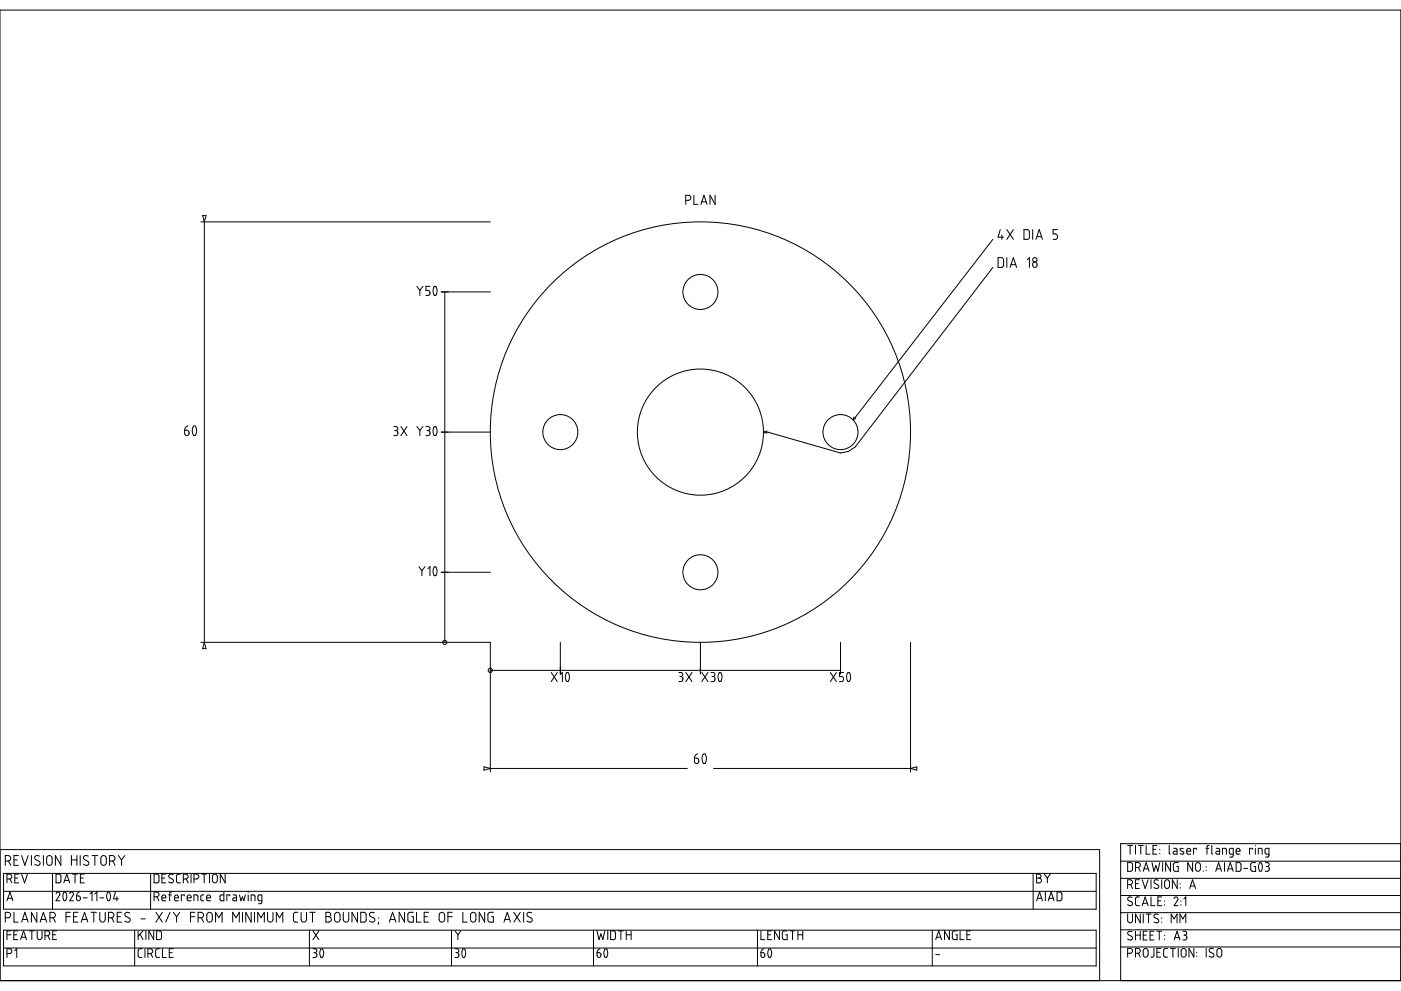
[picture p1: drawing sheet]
<svg xmlns="http://www.w3.org/2000/svg" width="420mm" height="297mm" viewBox="0 0 420 297" stroke-linecap="round" stroke-linejoin="round" font-family="sans-serif">
<g fill="none" stroke="#000" stroke-width=".3">
<path d="M0 3h420.1v290.9h-420.1zM208.1 58.5v2.8h1.2M214.5 58.5v2.8l-1.6-2.8v2.8M60.2 66.5h86.8M60.8 64.6h1l-.5 1.9zM61.3 66.5v126M205.7 60h.7a.76 .76 0 0 0 .8-.7 .76 .76 0 0 0-.8-.8h-.7v2.8M210.2 61.3l.9-2.8 .9 2.8M210.5 60.5h1.3M297.8 71.8l-42 54M300 68.8l-.7 2.3h1.7M300.3 77.2l.5 .2 .2 .5-.1 1.9-.6 .4"/>
<path d="M300.3 77.2h-1v3h1M300.5 70.4v1.4M301.9 68.8l2 3M301.9 77.2v3M303.2 79.3h1.4M303.9 68.8l-2 3M307.1 68.8l1.2 .1 .4 .3v1.9l-.4 .6-1.2 .1zM308.1 77.9l.6-.7v3M309.7 68.8v3M309.9 78.7a.72 .72 0 0 1 1 .2 .72 .72 0 0 1-.1 1 .72 .72 0 0 1-1-.1zM310.7 71.8l1-3 .9 3M311 70.9h1.4"/>
<path d="M317.1 68.8h-1.3v1.3h.7a.83 .83 0 0 1 .7 .8 .83 .83 0 0 1-.7 .9h-.7M125 85.8l.9 1.2M125.9 87v1.6M126.8 85.8l-.9 1.2M128.9 85.8h-1.2v1.2h.6a.77 .77 0 0 1 .7 .8 .77 .77 0 0 1-.7 .8h-.6M130.2 86l.1-.1a1.29 1.29 0 0 1 .7 1.9l-.4 .7a1.29 1.29 0 0 1-.7-1.9zM132.3 87.5h14.7M133.4 87.5v105M297.8 80.2l-41.3 53.7-2 1.4-2.4 .5-21.9-6.3h-1.2M302.9 80.2l1-3 1 3M55.4 128.9h.6a.76 .76 0 0 1 .7 1.1 .76 .76 0 0 1-1.3 .2zM56.4 127.6l-.8 .7-.2 .6"/>
<path d="M58 127.8l.1-.1a1.39 1.39 0 0 1 .8 2.1l-.4 .7a1.39 1.39 0 0 1-.8-2.1zM118.1 127.8h.6a.61 .61 0 0 1 .6 .6 .61 .61 0 0 1-.6 .7M118.4 129.1h.3M118.7 129.1a.77 .77 0 0 1 .6 .7 .77 .77 0 0 1-.6 .8h-.6M120.2 127.8l1.8 2.8M122 127.8l-1.8 2.8M125 127.8l.9 1.3M125.9 129.1v1.5M126.8 127.8l-.9 1.3M127.7 127.8h.6a.61 .61 0 0 1 .7 .6 .61 .61 0 0 1-.7 .7M128 129.1h.4M128.3 129.1l.6 .3v.8l-.3 .3-.9 .1"/>
<path d="M130.2 128l.1-.1a1.29 1.29 0 0 1 .7 1.9l-.4 .7a1.29 1.29 0 0 1-.7-1.9zM132.3 129.5h14.7M229 129.5l1 .4M230 129.2l-1 .3M256.1 125l-.3 .8M256.6 125.5l-.8 .3M125.6 169.8l.9 1.3M126.5 171.1v1.5M127.4 169.8l-.9 1.3M128.4 170.5l.5-.7v2.8M130.2 170l.1-.1a1.29 1.29 0 0 1 .7 2l-.4 .6a1.29 1.29 0 0 1-.7-1.9zM132.3 171.5h14.7"/>
<path d="M60.2 192.5h86.8v38.9M61.3 192.5l.5 1.9h-1zM168 192.5v9.5M210.1 192.5v9.5M252.1 192.5v9.5M273.1 192.5v38.9M147 200.9h105.1M165.3 201.6l1.8 2.7M167.1 201.6l-1.8 2.7M168 202.2l.7-.6v2.7M169.9 201.7l.1-.1a1.29 1.29 0 0 1 .7 2l-.4 .7a1.29 1.29 0 0 1-.7-2zM203.6 201.6h.6"/>
<path d="M203.9 202.8h.3M204.2 201.6a.61 .61 0 0 1 .6 .6 .61 .61 0 0 1-.6 .6M204.2 202.8a.77 .77 0 0 1 .6 .7 .77 .77 0 0 1-.6 .8h-.6M205.7 201.6l1.8 2.7M207.5 201.6l-1.8 2.7M210.5 201.6l1.8 2.7M212.3 201.6l-1.8 2.7M213.2 201.6h.6M213.5 202.8h.3M213.8 201.6a.61 .61 0 0 1 .6 .6 .61 .61 0 0 1-.6 .6M213.8 202.8a.77 .77 0 0 1 .6 .7 .77 .77 0 0 1-.6 .8h-.6M215.6 201.7l.2-.1a1.29 1.29 0 0 1 .7 2l-.4 .7a1.29 1.29 0 0 1-.7-2z"/>
<path d="M249 201.6l1.8 2.7M250.8 201.6l-1.8 2.7M253 201.6h-1.2v1.2h.6a.77 .77 0 0 1 .6 .7 .77 .77 0 0 1-.6 .8h-.6M254.2 201.7l.1-.1a1.29 1.29 0 0 1 .7 2l-.3 .7a1.29 1.29 0 0 1-.7-2zM145.1 229.8l1.9 .5-1.9 .5zM147 230.3h59.1M208.3 227.2h.6a.76 .76 0 0 1 .7 1.1 .76 .76 0 0 1-1.3 .2zM209.2 225.9l-.8 .7-.1 .6M210.9 226.1l.1-.1a1.39 1.39 0 0 1 .8 2.1l-.4 .7a1.39 1.39 0 0 1-.8-2.1zM214 230.3h59.1M273.1 230.3l1.9-.5v1zM0 254.7h329.8v39.2"/>
<path d="M1.6 258.1h.8a.82 .82 0 0 0 .8-.8 .82 .82 0 0 0-.8-.9h-.8v3M2.6 258.1l.6 1.3M4.2 257.7h1M5.5 256.4h-1.3v3h1.3M6.5 256.4l1 3 .9-3M9.4 256.4v3M11.9 256.6a.8 .8 0 0 0-1.1-.1 .8 .8 0 0 0-.2 1l1.1 .6a.75 .75 0 0 1 .1 1.2 .75 .75 0 0 1-1.2-.1l-.2-.1M13 256.4v3M14.2 256.7a.81 .81 0 0 1 .9-.2 .81 .81 0 0 1 .5 .8v1.3a.82 .82 0 0 1-.8 .8 .82 .82 0 0 1-.8-.8v-1.3zM18.2 256.4v3l-1.6-3v3M21.4 257.7h1.7M21.4 256.4v3"/>
<path d="M23.1 256.4v3M24 256.4v3M25.4 257.7l.9 .4a.75 .75 0 0 1 .1 1.2 .75 .75 0 0 1-1.2-.1l-.2-.1M26.5 256.6a.8 .8 0 0 0-1.1-.1 .8 .8 0 0 0-.2 1l.2 .2M27.6 256.4h1.7M28.4 256.4v3M30.5 256.7a.81 .81 0 0 1 .9-.2 .81 .81 0 0 1 .5 .8v1.3a.82 .82 0 0 1-.8 .8 .82 .82 0 0 1-.8-.8v-1.3zM32.9 258.1h.8a.82 .82 0 0 0 .8-.8 .82 .82 0 0 0-.8-.9h-.8v3M33.8 258.1l.7 1.3M35.5 256.4l.9 1.3M36.4 257.7v1.7M37.4 256.4l-1 1.3"/>
<path d="M336.1 258.1h84M338.2 253.4h1.4M338.9 253.4v2.6M339.1 258.5l.4 .2 .1 .4v1.7l-.5 .4M339.1 258.6h-.9v2.6h.9M340.5 253.4v2.6M341.2 258.5a.73 .73 0 0 1 .8 .8 .73 .73 0 0 1-.8 .7h-.7M341.2 258.6h-.7v2.6M341.4 253.4h1.5M341.4 260l.6 1.2M342.1 253.4v2.6M343.7 253.4v2.6h1.2"/>
<path d="M345.5 258.6l.6 2.6 .5-1.8 .6 1.8 .6-2.6M345.8 254.6h.8M346.9 253.4h-1.1v2.6h1.1M347.8 254.6v.1M347.8 255.7v.2M348.7 258.6v2.6M350.6 253.4l.1 2.3 .2 .3M351 258.6v2.6l-1.4-2.6v2.6M352 254.3h.8l.2 .4v1.3h-1l-.2-.4 .2-.4 1-.1M352.5 258.5l-.4 .2-.2 .4v1.7l.6 .4M352.5 258.6h.9M352.9 259.7h.5v1.5h-.9"/>
<path d="M354.8 255.3l.2 .2a.62 .62 0 0 1-.4 .6 .62 .62 0 0 1-.7-.2M354.9 254.4a.49 .49 0 0 0-.7-.1 .49 .49 0 0 0-.1 .7l.7 .3M355.9 255.1h1.2a.61 .61 0 0 0-.4-.8 .61 .61 0 0 0-.8 .5l.1 1 1.1 .2M357.7 258.6v2.6l-1.5-2.6v2.6M358.7 258.8l.6-.3 .5 .3a2.24 2.24 0 0 1 .1 1.9l-.6 .5-.7-.5-.1-1.4zM358.8 254.6v-.3h-.9v1.7M361.7 254.3h.8M361.7 259.7v.2M362.5 253.4l-.3 .1-.2 .3v2.2M363.4 253.4v2.3l.3 .3M364.7 254.3h.8l.3 .4v1.3h-1l-.2-.4 .2-.4 1-.1M366.6 256v-1.7h.8l.4 .4v1.3"/>
<path d="M367.2 258.6v2.6M369.8 256l-1.1-.2v-1.1l.2-.4h.9v2.2l-.2 .3-.8 .1M370.7 255.1h1.2a.61 .61 0 0 0-.4-.8 .61 .61 0 0 0-.8 .5l.1 1 1.1 .2M371.6 258.6h-.9v2.6h.9M371.6 258.5l.4 .2 .2 .4-.1 1.7-.5 .4M375.6 254.6v-.3h-.9v1.7M375.7 258.6h.9M375.7 258.5l-.4 .2-.2 .4v1.7l.6 .4M376.1 259.7h.5v1.5h-.9M376.5 253.4v.1M376.5 254.3v1.7M377.4 256v-1.7h.7l.4 .4v1.3"/>
<path d="M377.7 258.7l.1-.1a1.24 1.24 0 0 1 .7 1.9l-.3 .6a1.24 1.24 0 0 1-.7-1.9zM379.5 258.6h.5M379.8 259.7h.2M380.1 258.5a.58 .58 0 0 1 .5 .6 .58 .58 0 0 1-.5 .6M380.1 259.7a.74 .74 0 0 1 .6 .7 .74 .74 0 0 1-.6 .8M380.6 256l-1.1-.2-.1-1.1 .2-.4h1v2.2l-.3 .3-.8 .1M420.1 252.9h-84v41M1.1 261.8h327.6v10.7h-327.6zM1.1 267.2h327.6M1.1 278.8h327.6v10.7h-327.6zM1.6 275.1h.8a.82 .82 0 0 0 .8-.8 .82 .82 0 0 0-.8-.8h-.8v2.9M2.1 263.5h.7a.73 .73 0 0 0 .8-.8 .73 .73 0 0 0-.8-.7h-.7v2.6"/>
<path d="M2.1 270l.9-2.6 .9 2.6M2.3 269.3h1.3M3 263.5l.6 1.1M3.3 279h-1.2v2.6M4.2 273.5v2.9h1.3M4.4 263.2h.9M5.3 279h-1.2v2.6h1.2M5.6 262h-1.2v2.6h1.2M6.5 262l.9 2.6 .8-2.6M6.5 276.4l1-2.9 .9 2.9M6.8 275.6h1.4M8.8 279h1.5"/>
<path d="M9.5 279v2.6M11 273.5v2.9l-1.6-2.9v2.9M11.2 279l-.1 1.9a.73 .73 0 0 0 .8 .7 .73 .73 0 0 0 .7-.7v-1.9M12 276.4l1-2.9 1 2.9M12.3 275.6h1.4M14.2 279h-.7v2.6M14.2 279a.73 .73 0 0 1 .7 .8 .73 .73 0 0 1-.7 .7M15 275.1h.8a.82 .82 0 0 0 .8-.8 .82 .82 0 0 0-.8-.8h-.8v2.9M15.7 261.8v10.7M16 275.1l.6 1.3M16.8 262l1.1 .1 .3 .3 .1 1.7-.4 .5h-1.1zM16.8 267.8a.59 .59 0 0 1 .8-.4 .59 .59 0 0 1 .3 .8l-1.1 1.8h1.2"/>
<path d="M17 279h-1.2v2.6h1.2M19.1 264.6l.9-2.6 .9 2.6M19.1 267.5l.2-.1a1.24 1.24 0 0 1 .6 1.9l-.3 .7a1.24 1.24 0 0 1-.7-1.9zM19.4 263.9h1.3M19.8 274.8h1.3M20.9 267.8a.59 .59 0 0 1 .8-.4 .59 .59 0 0 1 .3 .8l-1.1 1.8h1.2M21.1 273.5h-1.3v2.9M21.8 262h1.4M22.1 274.8h1M22.5 262v2.6M22.9 268.5l.8 .1 .4 .5M22.9 268.5v.9a.58 .58 0 0 0 .6 .6 .58 .58 0 0 0 .6-.6"/>
<path d="M23.4 273.5h-1.3v2.9h1.3M23.8 267.4a1.22 1.22 0 0 0-.9 1.1M24.1 263.2h.9M24.1 269.1v.3M24.4 276.4l1-2.9 .9 2.9M24.6 275.6h1.5M25 269.1h1.1M25.3 262h-1.2v2.6h1.2M27 267.9l.6-.5v2.6M27.3 273.5h1.6M28.1 273.5v2.9M28.5 267.9l.6-.5v2.6"/>
<path d="M29.9 273.5v2.1a.82 .82 0 0 0 .8 .8 .82 .82 0 0 0 .9-.8v-2.1M29.9 269.1h1.2M32.3 267.5l.1-.1a1.24 1.24 0 0 1 .7 1.9l-.4 .7a1.24 1.24 0 0 1-.6-1.9zM32.5 275.1h.9a.82 .82 0 0 0 .8-.8 .82 .82 0 0 0-.8-.8h-.9v2.9M33.5 275.1l.7 1.3M34.6 267.4l-.6 2h1.5M35.1 268.8v1.2M35.2 274.8h.9M36.4 273.5h-1.2v2.9h1.2M38.9 273.6a.8 .8 0 0 0-1.1-.1 .8 .8 0 0 0-.2 1.1l1.1 .6a.75 .75 0 0 1 .1 1.1 .75 .75 0 0 1-1.1-.1l-.3-.1M40.4 278.8v10.7M41.4 279v2.6"/>
<path d="M42.2 275.4h1.4M42.9 279l-1.5 1.6M43.8 279v2.6M45.2 261.8v10.7M46.1 279v2.6l-1.5-2.6v2.6M46.2 262l1.1 .1 .3 .3 .1 1.7-.4 .5h-1.1zM46.2 268.8h.7M46.8 273.5l1.9 2.9M46.9 268.8a.73 .73 0 0 0 .8-.7 .73 .73 0 0 0-.8-.7h-.7v2.6M47 279l1.1 .1 .3 .3v1.7l-.3 .5h-1.1zM47.1 268.8l.6 1.2M48.5 268.8a.58 .58 0 0 1 .6-.6 .58 .58 0 0 1 .6 .6"/>
<path d="M48.6 268.8v1l1.1 .2M48.6 263.2h.8M48.7 273.5l-1.9 2.9M49.7 262h-1.1v2.6h1.1M49.7 268.8v.3h-1.1M50.6 268.2h.9M51 273.5l-1.3 2.9M51.5 267.4h-.4l-.2 .4v2.2M51.9 262.2a.7 .7 0 0 0-1-.1 .7 .7 0 0 0 0 1l.8 .4a.66 .66 0 0 1 .2 1 .66 .66 0 0 1-1 0l-.3-.2M52 273.5l1 1.3M52.3 268.8a.58 .58 0 0 1 .6-.6 .58 .58 0 0 1 .6 .6M52.3 268.8l.1 1 1.1 .2"/>
<path d="M53 274.8v1.6M53.5 268.8v.3h-1.2M53.9 273.5l-.9 1.3M54.1 262l-.8 .1-.4 .5 .1 1.7 .3 .3h.8M55 263.5h.7a.73 .73 0 0 0 .7-.8 .73 .73 0 0 0-.7-.7h-.7v2.6M55.3 268.5v-.3h-.9v1.8M55.8 263.5l.6 1.1M56.1 268.8l.1 1 1.1 .2M56.1 268.8a.58 .58 0 0 1 .6-.6 .58 .58 0 0 1 .6 .6M57.1 274.8h1.3M57.3 262v2.6M57.3 268.8v.3h-1.2"/>
<path d="M58.2 263.5h.7a.73 .73 0 0 0 .7-.8 .73 .73 0 0 0-.7-.7h-.7v2.6M58.4 273.5h-1.3v2.9M59.3 268.7l-.2-.4-.9-.1v1.8M59.4 268.7v1.3M59.4 275.1h.8a.82 .82 0 0 0 .8-.8 .82 .82 0 0 0-.8-.8h-.8v2.9M60.2 268.7l.1 1.1 .8 .2M60.4 275.1l.6 1.3M60.5 262h1.5M61.1 268.2l-.7 .1-.2 .4M61.2 262v2.6M62 268.8a.58 .58 0 0 1 .6-.6 .58 .58 0 0 1 .5 .6M62 268.8v1l1.1 .2"/>
<path d="M62.3 273.7a.82 .82 0 0 1 .9-.2 .82 .82 0 0 1 .5 .8v1.3a.82 .82 0 0 1-.9 .8 .82 .82 0 0 1-.8-.8v-1.3zM62.8 262v2.6M63.1 268.8v.3h-1.1M63.9 262.2l.5-.2 .6 .2 .2 1.7a.73 .73 0 0 1-.8 .7 .73 .73 0 0 1-.7-.7zM64.6 276.4v-2.9l1 1.6 1-1.6v2.9M67.1 267.4v2.6l-1.1-.2v-1.1M67.1 268.2l-.9 .1-.2 .4M67.5 262v2.6l-1.4-2.6v2.6M68.9 268.5v-.3h-.9v1.8M69.8 276.4v-2.9l1 1.6 1-1.6v2.9M69.9 268.2l.8 .1 .2 .4M70.9 268.7v1.3l-1.1-.2 .2-.6 .9-.1"/>
<path d="M71.8 268.2l.5 1.8 .4-1.2 .4 1.2 .5-1.8M72.7 273.5v2.9M74.4 267.4v.1M74.4 268.2v1.8M75.3 273.5v2.9l-1.6-2.9v2.9M76.3 273.5v2.9M76.5 268.7v1.3M76.5 268.7l-.2-.4-1-.1v1.8M77.3 276.4v-2.9l1 1.6 1-1.6v2.9M77.4 268.7l.2-.4 .9-.1v2.2l-.4 .5M77.4 268.7v1.1l1.1 .2M77.5 270.9h.6"/>
<path d="M80.2 273.5v2.1a.82 .82 0 0 0 .9 .8 .82 .82 0 0 0 .8-.8v-2.1M82.9 276.4v-2.9l.9 1.6 1-1.6v2.9M88.7 273.5l-.5 .1-.2 .5 .1 1.9 .6 .4M88.7 273.5h.6M88.7 276.4h.6M90.3 273.5v2.1a.82 .82 0 0 0 .8 .8 .82 .82 0 0 0 .8-.8v-2.1M92.8 278.8v10.7M92.9 273.5h1.6M93.7 273.5v2.9M93.9 279l1.7 2.6M95.6 279l-1.7 2.6M97.7 273.5h.8a.65 .65 0 0 1 .7 .6 .65 .65 0 0 1-.7 .7 .81 .81 0 0 1 .9 .8 .81 .81 0 0 1-.9 .8h-.8z"/>
<path d="M97.7 274.8h.8M100.6 273.7a.82 .82 0 0 1 .9-.2 .82 .82 0 0 1 .5 .8v1.3a.82 .82 0 0 1-.8 .8 .82 .82 0 0 1-.9-.8v-1.3zM103 273.5v2.1a.82 .82 0 0 0 .8 .8 .82 .82 0 0 0 .8-.8v-2.1M107.2 273.5v2.9l-1.6-2.9v2.9M108.2 273.5h1.2l.4 .4v1.8l-.4 .6-1.2 .1zM111.1 274.7l1 .5a.75 .75 0 0 1 .1 1.1 .75 .75 0 0 1-1.2-.1l-.2-.1M112.3 273.6a.8 .8 0 0 0-1.1-.1 .8 .8 0 0 0-.2 1.1l.2 .1M113.6 276.4l-.2 .7M113.6 275.1v.2M116.8 276.4l.9-2.9 1 2.9M117 275.6h1.4M121.3 273.5v2.9l-1.6-2.9v2.9"/>
<path d="M122.3 274.1v1.6M123.5 274.8h.5v1.6l-1.3-.1-.4-.6M124 273.5h-1.3l-.4 .6M124.9 273.5v2.9h1.3M127.2 274.8h1M128.5 273.5h-1.3v2.9h1.3M133.3 274.3a.82 .82 0 0 0-.8-.8 .82 .82 0 0 0-.8 .8v1.3a.82 .82 0 0 0 .8 .8 .82 .82 0 0 0 .8-.8M133.3 274.3v1.3M134.3 274.8h1.3M135.4 278.8v10.7M135.6 273.5h-1.3v2.9M136.5 279l.8 1.2"/>
<path d="M138.2 279l-.9 1.2M138.8 273.5v2.9h1.3M141.3 273.7a.81 .81 0 0 1 .9-.2 .81 .81 0 0 1 .5 .8v1.3a.82 .82 0 0 1-.8 .8 .82 .82 0 0 1-.8-.8v-1.3zM145.4 273.5v2.9l-1.7-2.9v2.9M148 273.5h-1.3l-.3 .4-.1 1.8 .4 .6 1.3 .1v-1.6h-.5M151.2 276.4l.9-2.9 1 2.9M151.4 275.6h1.4M154.1 273.5l1.9 2.9M156 273.5l-1.9 2.9M157 273.5v2.9M159.3 275.2a.75 .75 0 0 1 .1 1.1 .75 .75 0 0 1-1.2-.1l-.2-.1M159.5 273.6a.8 .8 0 0 0-1.1-.1 .8 .8 0 0 0-.2 1.1l1.1 .6"/>
<path d="M178 278.8v10.7M179 279l.6 2.6 .6-1.7 .6 1.7 .6-2.6M182.3 279v2.6M183.1 279l1.1 .1 .3 .3 .1 1.7-.4 .5h-1.1zM185.5 279h1.4M186.2 279v2.6M187.8 279v2.6M189.3 279v2.6M227.2 278.8v10.7M228.2 279v2.6h1.2M231.4 279h-1.1v2.6h1.1M233.7 279v2.6l-1.4-2.6v2.6"/>
<path d="M236.1 279l-1.1 .1-.3 .3-.1 1.7 .4 .5h1.1v-1.4h-.5M237 279h1.4M237.7 279v2.6M239.3 279v2.6M240.7 279v2.6M279.6 278.8v10.7M284.7 279v2.6l-1.4-2.6v2.6M287 279l-1.1 .1-.3 .3v1.7l.3 .5h1.1v-1.4h-.4M287.9 279v2.6h1.2M291.1 279h-1.1v2.6h1.1M309.8 261.8v10.7M310.9 262h.7a.58 .58 0 0 1 .6 .6 .58 .58 0 0 1-.6 .6 .72 .72 0 0 1 .7 .7 .72 .72 0 0 1-.7 .7h-.7z"/>
<path d="M310.9 263.2h.7M310.9 270l.9-2.6 .8 2.6M311.1 269.3h1.3M313.2 262l.9 1.2M313.5 267.4v2.6M314.1 263.2v1.4M314.4 270l.9-2.6 .8 2.6M314.6 269.3h1.3M315 262l-.9 1.2M317 267.4h1.1l.3 .3 .1 1.7-.4 .5-1.1 .1zM336.1 263.3h84M336.1 268.4h84"/>
<path d="M336.1 273.6h84M336.1 278.7h84M338.2 265.2l.7-.1a.73 .73 0 0 0 .7-.7 .73 .73 0 0 0-.7-.7h-.7v2.6M338.2 274v1.9a.73 .73 0 0 0 .7 .7 .73 .73 0 0 0 .7-.7v-1.9M339 265.1l.6 1.2M339.5 269a.7 .7 0 0 0-1-.1 .7 .7 0 0 0 0 1l.8 .5a.66 .66 0 0 1 .2 1 .66 .66 0 0 1-1.1-.1l-.2-.1M339.5 279.3a.72 .72 0 0 0-1-.1 .72 .72 0 0 0-.2 .9l1 .6a.66 .66 0 0 1 .2 1 .66 .66 0 0 1-1.1-.1l-.2-.1M340.5 269.4l.1 1.7 .3 .3 .8 .1M340.5 279.1v2.6M340.5 264.9h.9M341.7 268.8l-.8 .1-.4 .5M341.7 263.7h-1.2v2.6h1.2"/>
<path d="M342 274v2.6l-1.5-2.6v2.6M342 279.1v2.6M342.6 263.7l.8 2.6 .9-2.6M342.6 271.5l.8-2.7 .9 2.7M342.8 270.7h1.3M342.9 261.2l.8-2.6 .9 2.6M342.9 274v2.6M343.1 260.4h1.3M343.7 274h1.5M344 279.1h-1.1v2.6h1.1M344.5 274v2.6M345.2 263.7v2.6"/>
<path d="M345.2 268.8v2.7h1.2M346.1 279.1h-1.2v2.6h1.2M346.9 279.1h1.5M347.2 270h.9M347.4 263.8a.7 .7 0 0 0-1.1-.1 .7 .7 0 0 0 .1 1.1l.8 .4a.66 .66 0 0 1 .1 1 .66 .66 0 0 1-1 0l-.2-.2M347.4 274.1a.7 .7 0 0 0-1.1-.1 .7 .7 0 0 0 .1 1.1l.8 .4a.66 .66 0 0 1 .1 1 .66 .66 0 0 1-1 0l-.2-.2M347.7 279.1v2.6M348.4 263.7v2.6M348.4 275.1v.2M348.4 276.3v.2M348.4 268.8h-1.2v2.7h1.2M349.3 270v.2"/>
<path d="M349.3 271.2v.1M349.5 263.9l.5-.2 .5 .2 .2 1.7a.73 .73 0 0 1-.7 .7 .73 .73 0 0 1-.7-.7zM351.2 276.6v-2.6l.9 1.4 .9-1.4v2.6M352.2 269.1l-.1 .2M352.2 269.1a.58 .58 0 0 1 .8-.2 .58 .58 0 0 1 .2 .8l-1.1 1.8h1.2M353.1 263.7v2.6l-1.5-2.6v2.6M353.9 276.6v-2.6l.8 1.4 .9-1.4v2.6M353.9 264.9v.1M353.9 266v.2M354.2 270v.2M354.2 271.2v.1M354.7 279.1h.6a.58 .58 0 0 1 .6 .6 .58 .58 0 0 1-.6 .6l.6 .4v.7l-.3 .3h-.9"/>
<path d="M355 269.4l.6-.6v2.7M356.8 266.3l.9-2.6 .8 2.6M357 265.6h1.3M360.9 261v.2M361.7 260.9v.1M364.6 261.2l.9-2.6 .8 2.6M364.8 260.4h1.3M368.1 261.2l.9-2.6 .8 2.6M368.3 260.4h1.3M373 260.3h1.2M379.5 261.2h.5M1.1 284.2h327.6"/>
<path d="M2.1 285.8h.7a.73 .73 0 0 0 .8-.7 .73 .73 0 0 0-.8-.7h-.7v2.6M2.1 280.2h1.2M4.1 280.2h.9M4.4 285l.6-.6v2.6M6.2 281.6l.9-2.6 .8 2.6M6.4 280.9h1.3M13.5 280.5h.7M14.4 280.5l.5 1.1M15.8 280.2h.9M41.4 285v1.4M41.4 286.4l.4 .6h.8M42 280l.9 1.6"/>
<path d="M42.6 284.4h-.8l-.4 .6M43.5 284.4v2.6M44.3 285.8h.8a.73 .73 0 0 0 .7-.7 .73 .73 0 0 0-.7-.7h-.8v2.6M45.2 285.8l.6 1.2M47.8 284.4h-.8l-.3 .6v1.6l.3 .4h.8M48.7 284.4v2.6h1.2M50.8 285.5h.8M51.9 284.4h-1.1v2.6h1.1M93.9 284.4h.5a.58 .58 0 0 1 .6 .6 .58 .58 0 0 1-.6 .5l.6 .4v.7l-.3 .4h-.8M94.1 285.5h.3M96.2 284.5l.1-.1a1.24 1.24 0 0 1 .7 1.9l-.4 .7a1.24 1.24 0 0 1-.6-1.9zM136.5 284.4h.5a.58 .58 0 0 1 .6 .6 .58 .58 0 0 1-.6 .5l.6 .4v.7l-.3 .4h-.8"/>
<path d="M136.7 285.5h.3M137.3 280.2v1.4M138.8 284.5l.1-.1a1.24 1.24 0 0 1 .7 1.9l-.4 .7a1.24 1.24 0 0 1-.6-1.9zM179.6 285.5h-.6l.1 .9a.68 .68 0 0 0 1.1 .3 .68 .68 0 0 0-.3-1.1l-.3-.1M179.9 284.4a1.22 1.22 0 0 0-.8 1.1M181.4 284.5l.1-.1a1.24 1.24 0 0 1 .7 1.9l-.4 .7a1.24 1.24 0 0 1-.6-1.9zM187.8 280.2h1.5M228.8 285.5h-.6v.9a.68 .68 0 0 0 1.1 .3 .68 .68 0 0 0-.3-1.1l-.2-.1M229.1 284.4a1.22 1.22 0 0 0-.9 1.1M230.3 280.2h.8M230.5 284.5l.2-.1a1.24 1.24 0 0 1 .6 1.9l-.3 .7a1.24 1.24 0 0 1-.7-1.9zM239.3 280.2h1.4"/>
<path d="M280.6 281.6l.9-2.6 .9 2.6M280.6 286.1h1.2M280.9 280.9h1.2M290 280.2h.9M336.1 283.8h84M338.2 285.7h.7a.73 .73 0 0 0 .7-.7 .73 .73 0 0 0-.7-.7h-.7v2.6M340.5 285.7h.7a.73 .73 0 0 0 .8-.7 .73 .73 0 0 0-.8-.7h-.7v2.6M340.5 280.3h1.5M341.4 285.7l.6 1.2M342.9 280.3h.8M343.1 284.5l.5-.2 .5 .2 .2 .5v1.2a.73 .73 0 0 1-.7 .7 .73 .73 0 0 1-.7-.7zM344.9 280.3h.9"/>
<path d="M346.1 284.3l-.1 2.2-.3 .4h-.5M346.9 285.4h.9M348.1 284.3h-1.2v2.6h1.2M349.3 280.3v.1M349.3 281.5v.1M350.1 284.3h-.8l-.3 .6v1.6l.3 .4h.8M351 284.3h1.5M351.7 284.3v2.6M352.1 281.7l.9-2.6 .9 2.6M352.4 281h1.2M353.4 284.3v2.6M354.4 284.5l.6-.2 .5 .2 .2 1.7a.73 .73 0 0 1-.7 .7 .73 .73 0 0 1-.8-.7z"/>
<path d="M355 280.3h.3M358 284.3v2.6l-1.4-2.6v2.6M358.9 285.4v.2M358.9 286.6v.1M361.7 284.3v2.6M363.9 284.4a.72 .72 0 0 0-.9-.1 .72 .72 0 0 0-.2 1l1 .5a.66 .66 0 0 1 .1 1 .66 .66 0 0 1-1 0l-.3-.2M365.2 284.5l.5-.2 .5 .2 .2 .5v1.2a.73 .73 0 0 1-.7 .7 .73 .73 0 0 1-.7-.7z"/>
<circle cx="310.4" cy="77.9" r=".65"/>
<circle cx="210.1" cy="87.5" r="5.3"/>
<circle cx="168" cy="129.5" r="5.3"/>
<circle cx="210" cy="129.5" r="63"/>
<circle cx="210.1" cy="129.5" r="18.9"/>
<circle cx="252.1" cy="129.5" r="5.3"/>
<circle cx="210.1" cy="171.5" r="5.3"/>
<circle cx="133.4" cy="192.5" r=".63"/>
<circle cx="147" cy="200.9" r=".63"/>
</g>
</svg>
